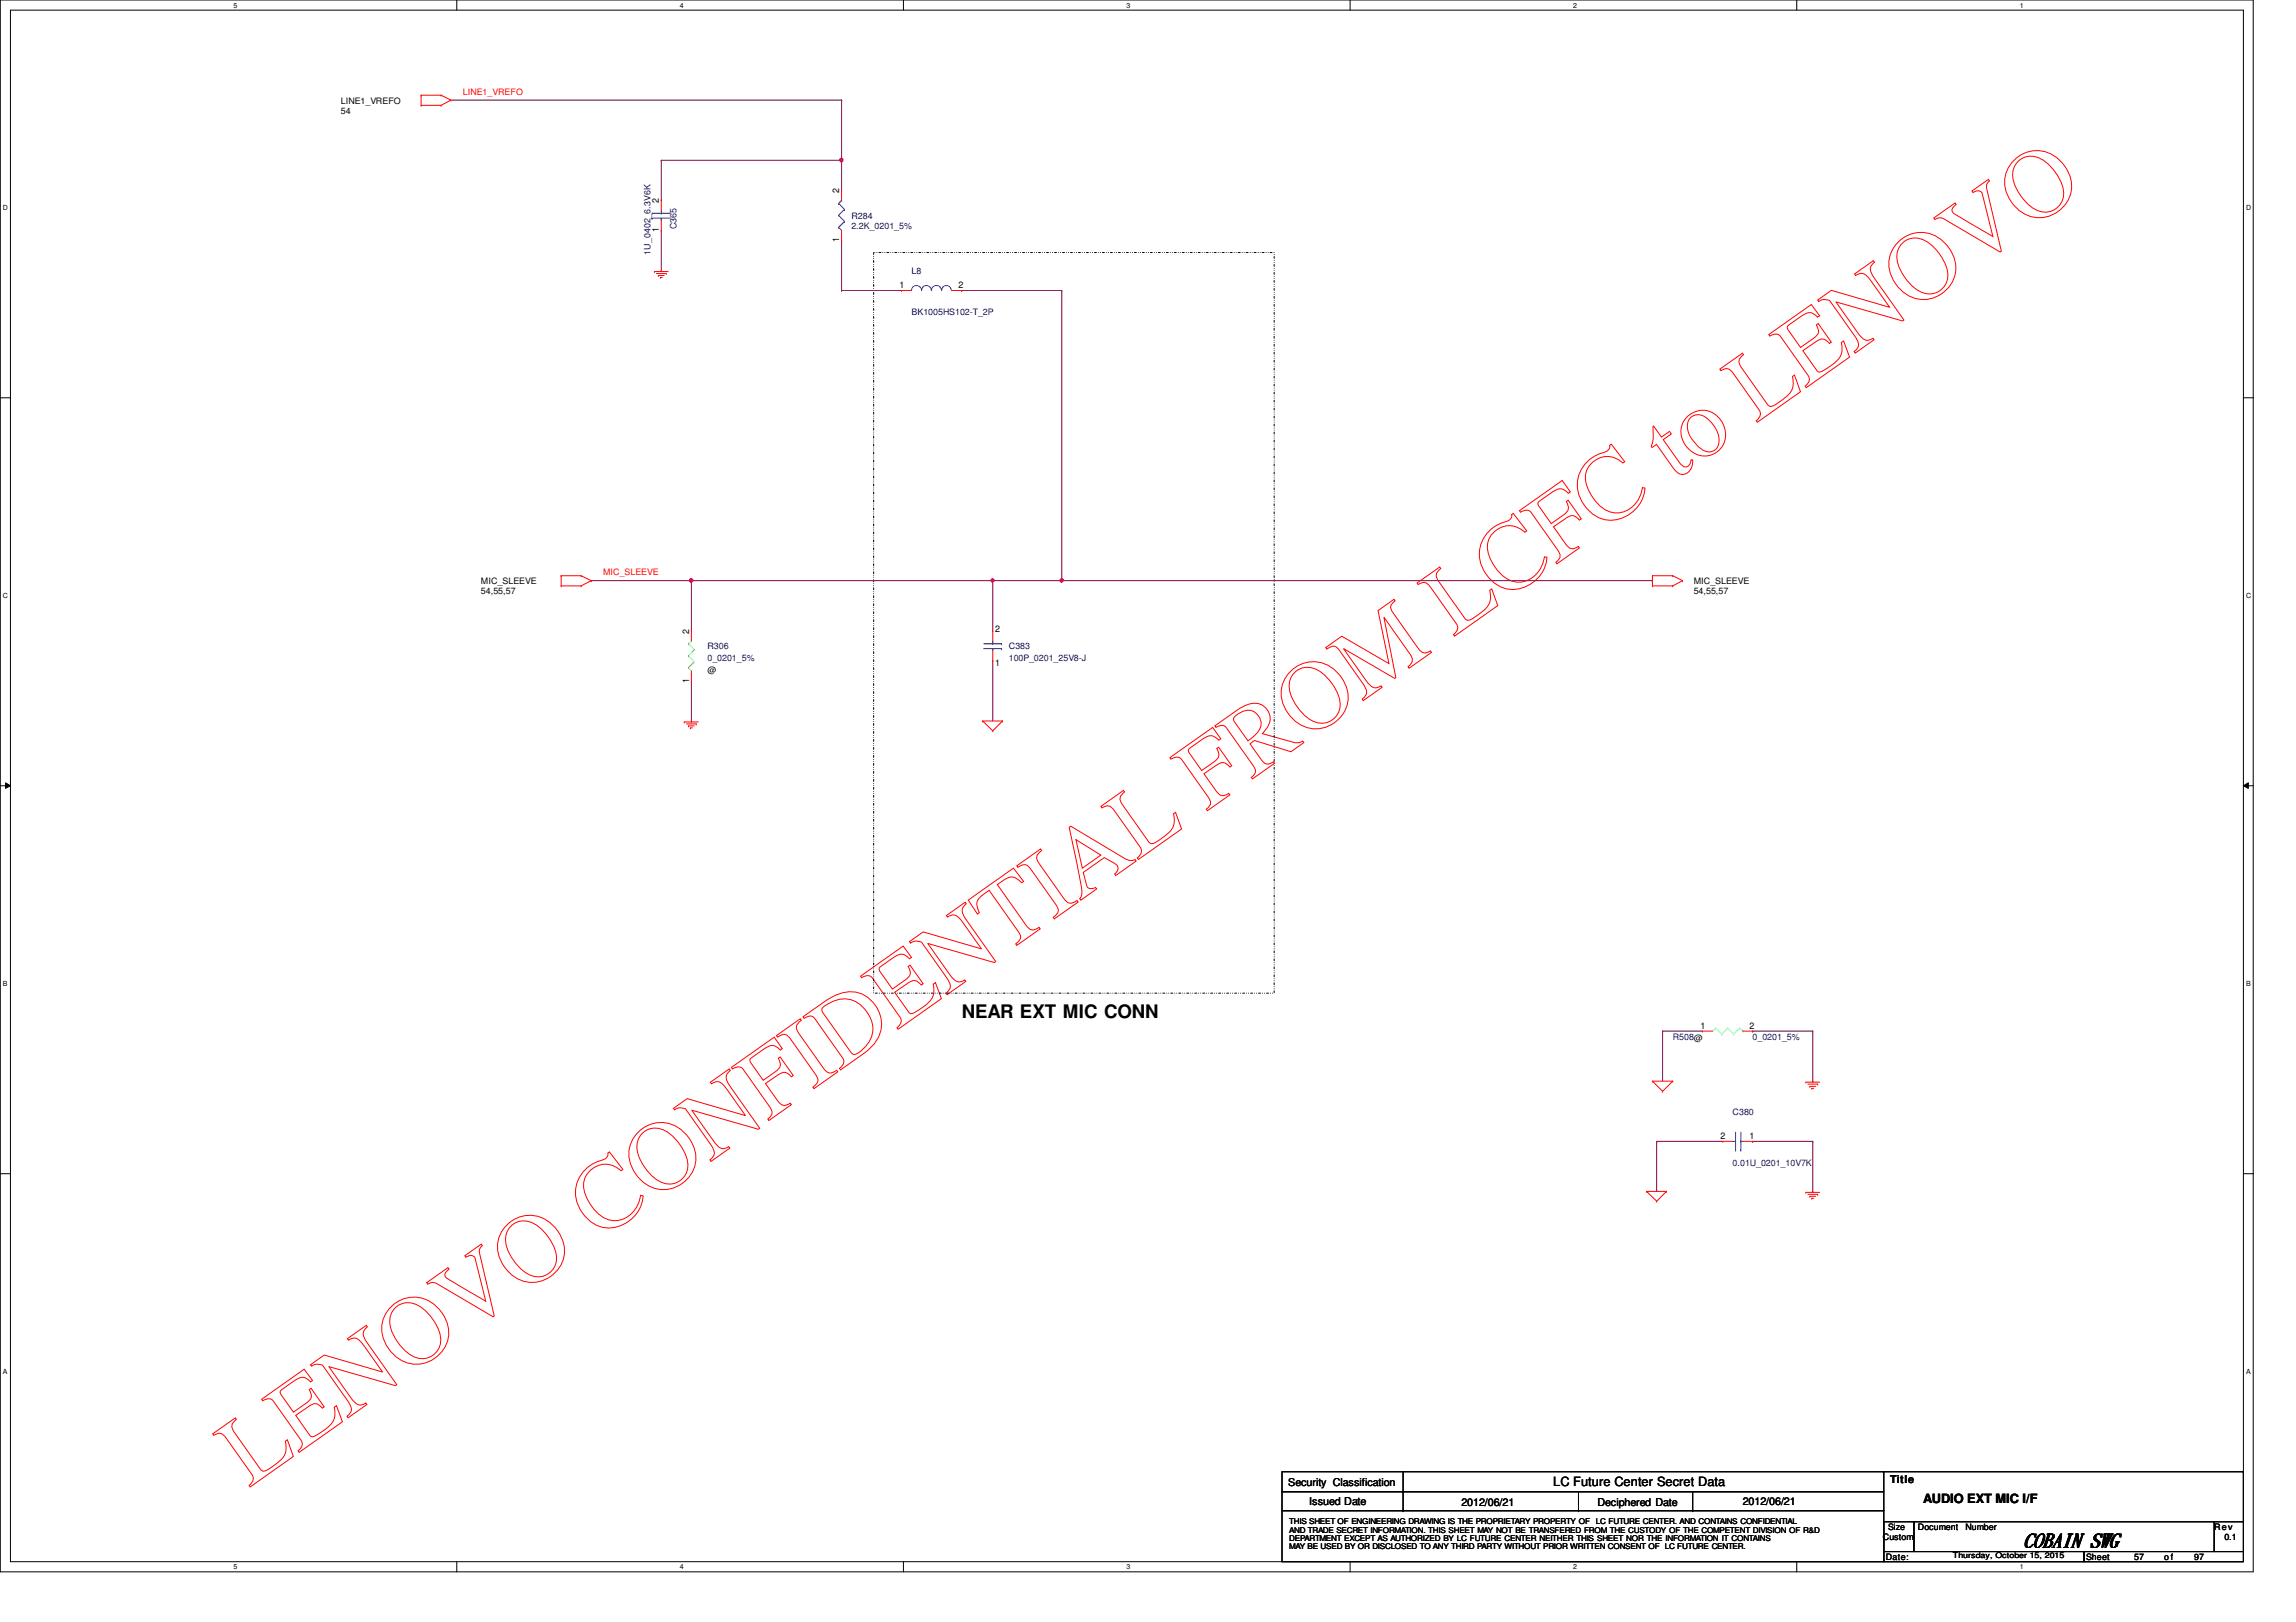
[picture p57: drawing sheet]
<svg xmlns="http://www.w3.org/2000/svg" width="297mm" height="210mm" viewBox="0 0 297 210" stroke-linecap="round" stroke-linejoin="round" font-family="sans-serif">
<defs><g id="words">
<text font-size="12.7" fill="#f00" x="32.2" y="192.5" transform="rotate(-35 32.2 192.5)">LENOVO CONFIDENTIAL FROM LCFC to LENOVO</text>
<text font-size="2.6" x="261.8" y="200.2">COBAIN SWG</text>
<text font-size="2.4" x="124.4" y="131.8">NEAR EXT MIC CONN</text>
<g font-size="1.7">
<text x="201" y="192.3">LC Future Center Secret Data</text>
<text x="248.8" y="194.6">AUDIO EXT MIC I/F</text>
</g>
<g font-size="1.4">
<text x="244.5" y="191.9">Title</text>
<text x="166.7" y="192.3">Security Classification</text>
<text x="169.4" y="194.7">Issued Date</text>
<text x="189.1" y="194.9">2012/06/21</text>
<text x="206.7" y="194.9">Deciphered Date</text>
<text x="225.5" y="194.7">2012/06/21</text>
</g>
<g font-size="1.2">
<text x="85.3" y="26.3" transform="rotate(-90 85.3 26.3)">2</text>
<text x="108.6" y="25" transform="rotate(-90 108.6 25)">2</text>
<text x="85.3" y="30.1" transform="rotate(-90 85.3 30.1)">1</text>
<text x="108.6" y="31.3" transform="rotate(-90 108.6 31.3)">1</text>
<text x="116.4" y="37.3">1</text>
<text x="124" y="37.3">2</text>
<text x="89.2" y="82" transform="rotate(-90 89.2 82)">2</text>
<text x="128.7" y="81.8">2</text>
<text x="89.2" y="88.3" transform="rotate(-90 89.2 88.3)">1</text>
<text x="128.7" y="86.2">1</text>
<text x="220" y="133.1">1</text>
<text x="226.4" y="133.1">2</text>
<text x="222.6" y="147.4">2</text>
<text x="226.4" y="147.4">1</text>
</g>
<g font-size="1.1">
<text x="44.1" y="13.4">LINE1_VREFO</text>
<text x="44.1" y="14.7">54</text>
<text x="62.2" y="75.6">MIC_SLEEVE</text>
<text x="62.2" y="76.9">54,55,57</text>
<text x="219.1" y="75.6">MIC_SLEEVE</text>
<text x="219.1" y="76.9">54,55,57</text>
<text x="91.5" y="87.1">@</text>
<text x="243.6" y="199.3">Custom</text>
<text x="244" y="201.9">Date:</text>
<text x="244.3" y="198">Size</text>
<text x="248.1" y="198">Document</text>
<text x="254.3" y="198">Number</text>
<text x="269.9" y="201.9">Sheet</text>
<text x="276.1" y="201.9">57</text>
<text x="280" y="201.9">o f</text>
<text x="283.9" y="201.9">97</text>
<text x="286.5" y="198">Rev</text>
<text x="287.8" y="199.3">0.1</text>
</g>
<g font-size="1.1" fill="#f00">
<text x="59.9" y="12.3">LINE1_VREFO</text>
<text x="78" y="74.5">MIC_SLEEVE</text>
</g>
<g font-size="1.1" fill="#000080">
<text x="87.5" y="29.7" transform="rotate(-90 87.5 29.7)">C365</text>
<text x="110.1" y="28.3">R284</text>
<text x="110.1" y="29.6">2.2K_0201_5%</text>
<text x="84.2" y="32.9" transform="rotate(-90 84.2 32.9)">1U_0402_6.3V6K</text>
<text x="117.9" y="35.4">L8</text>
<text x="117.9" y="40.8">BK1005HS102-T_2P</text>
<text x="91.5" y="84">R306</text>
<text x="91.5" y="85.6">0_0201_5%</text>
<text x="130.5" y="84">C383</text>
<text x="130.5" y="85.6">100P_0201_25V8-J</text>
<text x="216.4" y="134.5">R508@</text>
<text x="226.7" y="134.5">0_0201_5%</text>
<text x="224.2" y="144.3">C380</text>
<text x="224.2" y="150.9">0.01U_0201_10V7K</text>
</g>
<g font-size="1">
<text x="166.8" y="197.3">THIS SHEET OF ENGINEERING DRAWING IS THE PROPRIETARY PROPERTY OF</text>
<text x="206.5" y="197.3">LC FUTURE CENTER. AND CONTAINS CONFIDENTIAL</text>
<text x="166.8" y="198.3">AND TRADE SECRET INFORMATION. THIS SHEET MAY NOT BE TRANSFERED FROM THE CUSTODY OF THE COMPETENT DIVISION OF R&amp;D</text>
<text x="166.8" y="199.4">DEPARTMENT EXCEPT AS AUTHORIZED BY LC FUTURE CENTER NEITHER THIS SHEET NOR THE INFORMATION IT CONTAINS</text>
<text x="166.8" y="200.4">MAY BE USED BY OR DISCLOSED TO ANY THIRD PARTY WITHOUT PRIOR WRITTEN CONSENT OF LC FUTURE CENTER.</text>
<text x="252.6" y="201.7">Thursday, October 15, 2015</text>
</g>
<g font-size=".9">
<text x="30.2" y="1">5</text>
<text x="88" y="1">4</text>
<text x="145.8" y="1">3</text>
<text x="203.5" y="1">2</text>
<text x="261.3" y="1">1</text>
<text x=".4" y="27.2">D</text>
<text x="290.6" y="27.2">D</text>
<text x=".4" y="77.3">C</text>
<text x="290.6" y="77.3">C</text>
<text x=".4" y="127.6">B</text>
<text x="290.6" y="127.6">B</text>
<text x=".4" y="177.8">A</text>
<text x="290.6" y="177.8">A</text>
<text x="30.2" y="203.1">5</text>
<text x="88" y="203.1">4</text>
<text x="145.8" y="203.1">3</text>
<text x="203.5" y="203.1">2</text>
<text x="261.3" y="203.1">1</text>
</g>
</g></defs>
<path d="M0 0h291.5v203.4h-291.5zM1.4 1.3h288.8v200.8h-288.8z" fill="none" stroke="#000" stroke-width=".13"/>
<g fill="#fff">
<path d="M30.2 .2h.5v1h-.5z"/>
<path d="M30.2 202.3h.5v1h-.5z"/>
</g>
<path d="M59.1 0v1.3M59.1 202.1v1.3" fill="none" stroke="#000" stroke-width=".13"/>
<g fill="#fff">
<path d="M88 .2h.5v1h-.5z"/>
<path d="M88 202.3h.5v1h-.5z"/>
</g>
<path d="M116.9 0v1.3M116.9 202.1v1.3" fill="none" stroke="#000" stroke-width=".13"/>
<g fill="#fff">
<path d="M145.8 .2h.5v1h-.5z"/>
<path d="M145.8 202.3h.5v1h-.5z"/>
</g>
<path d="M174.7 0v1.3M174.7 202.1v1.3" fill="none" stroke="#000" stroke-width=".13"/>
<g fill="#fff">
<path d="M203.5 .2h.5v1h-.5z"/>
<path d="M203.5 202.3h.5v1h-.5z"/>
</g>
<path d="M232.4 0v1.3M232.4 202.1v1.3" fill="none" stroke="#000" stroke-width=".13"/>
<g fill="#fff">
<path d="M261.3 .2h.5v1h-.5z"/>
<path d="M261.3 202.3h.5v1h-.5z"/>
<path d="M.4 26.4h.6v1h-.6z"/>
<path d="M290.6 26.4h.6v1h-.6z"/>
<path d="M.4 76.5h.6v1.1h-.6z"/>
<path d="M290.6 76.5h.6v1.1h-.6z"/>
</g>
<path d="M0 51.5h1.4M290.2 51.5h1.3" fill="none" stroke="#000" stroke-width=".13"/>
<g fill="#fff">
<path d="M.4 126.7h.6v1.1h-.6z"/>
<path d="M290.6 126.7h.6v1.1h-.6z"/>
</g>
<path d="M0 101.7h1.4M.7 101.3l.7 .4-.7 .3zM290.2 101.7l.7-.4v.7zM290.2 101.7h1.3" fill="none" stroke="#000" stroke-width=".13"/>
<path d="M.7 101.3l.7 .4-.7 .3zM290.2 101.7l.7-.4v.7z" fill="#000"/>
<g fill="#fff">
<path d="M.4 177h.5v1h-.5z"/>
<path d="M290.6 177h.5v1h-.5z"/>
</g>
<path d="M0 151.9h1.4M290.2 151.9h1.3" fill="none" stroke="#000" stroke-width=".13"/>
<path d="M113 32.7h51.8v95.8h-51.8z" fill="none" stroke="#000" stroke-width=".13" stroke-dasharray=".3 .3 0 .3 0 .3"/>
<path d="M89.4 75.1h.1M89.4 75.1h39M128.4 75.1h.1M128.4 75.1v6.5M215.1 133.4h.1M215.1 133.4v6.5M215.1 133.4h5.2M226.7 133.4h.1M226.7 133.4h7.8" fill="none" stroke="#800040" stroke-width=".13"/>
<path d="M128.2 74.9h.4v.2v.2l-.2 .1-.2-.1z" fill-rule="evenodd" fill="#f0f"/>
<path d="M128.2 74.9h.4v.2v.2l-.2 .1-.2-.1z" fill="none" stroke="#f0f" stroke-width=".13"/>
<path d="M89.3 74.9h.3l.1 .2-.1 .2-.2 .1-.1-.1z" fill-rule="evenodd" fill="#f0f"/>
<path d="M89.3 74.9h.3l.1 .2-.1 .2-.2 .1-.1-.1z" fill="none" stroke="#f0f" stroke-width=".13"/>
<path d="M137.4 75.1h76.4M213.8 75.1h.1M128.4 85.5h.1M128.4 85.5v7.8" fill="none" stroke="#800040" stroke-width=".13"/>
<path d="M137.2 74.9h.3l.1 .2-.1 .2-.2 .1-.1-.1z" fill-rule="evenodd" fill="#f0f"/>
<path d="M137.2 74.9h.3l.1 .2-.1 .2-.2 .1-.1-.1z" fill="none" stroke="#f0f" stroke-width=".13"/>
<g fill="none" stroke="#800040" stroke-width=".13">
<path d="M58.3 13h50.6M108.9 13h.1M108.9 13v11.6M85.6 20.7h.1M85.6 20.7h23.3M108.9 31.1h.1M108.9 37.6h.1M108.9 20.7h.1M108.9 31.1v6.5M108.9 37.6h7.7M124.4 37.6h.1M124.4 37.6h13"/>
<path d="M137.4 37.6h.1M137.4 37.6v37.5h-9M128.4 75.1h.1"/>
</g>
<path d="M108.7 20.5h.3l.1 .2-.1 .2-.2 .1-.1-.1z" fill-rule="evenodd" fill="#f0f"/>
<path d="M108.7 20.5h.3l.1 .2-.1 .2-.2 .1-.1-.1z" fill="none" stroke="#f0f" stroke-width=".13"/>
<g fill="none" stroke="#800040" stroke-width=".13">
<path d="M85.6 29.8h.1M85.6 20.7h.1M85.6 20.7v5.2M85.6 29.8v5.2M76.5 75.1h.1M76.5 75.1h12.9M89.4 75.1h.1M89.4 75.1v6.5M89.4 93.3h.1M89.4 88.1v5.2M234.5 133.4h.1M234.5 133.4v6.5"/>
<path d="M214.3 147.7h.1M214.3 147.7v6.5M214.3 147.7h8.6M226.7 147.7h.1M226.7 147.7h7.8M234.5 147.7h.1M234.5 147.7v6.5"/>
</g>
<g fill="none" stroke="#f00" stroke-width=".13">
<path d="M54.5 12.3h.1M54.5 13.6h.1M54.5 12.3h2.6M54.5 12.3v1.3M54.5 13.6h2.6M57.1 12.3h.1M57.1 13.6h.1M57.1 12.3l1.2 .7M58.3 13h.1M58.3 13l-1.2 .6M84.7 35.1h.1M84.7 35.1h1.7"/>
<path d="M84.9 35.4h1.3M85.2 35.6h.1M85.2 35.6h.7M85.4 35.9h.1M85.4 35.9h.3M85.6 35h.1M85.6 29.8h.1M85.6 25.9h.1M85.6 25.9v1.3M85.6 28.5v1.3M85.6 35v.1M86.2 35.4h.1"/>
<path d="M108.9 31.1h.1M108.9 24.6h.1M108.9 24.6v1.3M108.9 29.8v1.3M116.6 37.6h.1M116.6 37.6h1.3M123.1 37.6h1.3M124.4 37.6h.1M72.6 74.5h.1M72.6 75.8h.1M72.6 74.5h2.6M72.6 75.8h2.6"/>
<path d="M72.6 74.5v1.3M75.2 74.5h.1M75.2 75.8h.1M75.2 74.5l1.3 .6M76.5 75.1h.1M76.5 75.1l-1.3 .7M213.8 74.5h.1M213.8 75.8h.1M213.8 74.5h2.6M213.8 74.5v1.3M213.8 75.8h2.6M216.4 74.5h.1"/>
<path d="M216.4 75.8h.1M216.4 74.5l1.3 .6M217.7 75.1h.1M217.7 75.1l-1.3 .7M88.5 93.4h.1M88.5 93.4h1.8M88.8 93.7h1.3M89.1 93.9h.1M89.1 93.9h.7M89.3 94.2h.1M89.3 94.2h.3M89.4 93.3h.1"/>
<path d="M89.4 88.1h.1M89.4 81.6h.1M89.4 81.6v1.3M89.4 86.8v1.3M89.4 93.3v.1M90.1 93.7h.1M127.1 93.3h.1M127.1 93.3h2.6M127.1 93.3l1.3 1.3M128.4 94.6h.1M128.4 85.5h.1M128.4 81.6h.1"/>
<path d="M128.4 81.6v1.3M128.4 84.2v1.3M129.7 93.3h.1M129.7 93.3l-1.3 1.3M213.8 139.9h.1M213.8 139.9h2.6M213.8 139.9l1.3 1.3M216.4 139.9h.1M216.4 139.9l-1.3 1.3M220.3 133.4h.1M220.3 133.4h1.3M225.5 133.4h1.2"/>
<path d="M226.7 133.4h.1M234.5 139.9h.1M234.5 139.9v.1M213 154.2h.1M213 154.2h2.6M213 154.2l1.3 1.2M214.3 155.4h.1M215.1 141.2h.1M215.6 154.2h.1M215.6 154.2l-1.3 1.2M222.9 147.7h.1M222.9 147.7h1.3"/>
<path d="M225.5 147.7h1.2M226.7 147.7h.1M233.6 140h.1M233.6 154.3h.1M233.6 140h1.8M233.6 154.3h1.8M233.9 140.3h1.3M233.9 154.6h1.3M234.1 140.6h.1M234.1 154.8h.1M234.1 140.6h.8M234.1 154.8h.8"/>
<path d="M234.4 140.8h.1M234.4 155.1h.1M234.4 140.8h.3M234.4 155.1h.3M234.5 154.2h.1M234.5 154.2v.1M235.2 140.3h.1M235.2 154.6h.1"/>
</g>
<g fill="none" stroke="#000" stroke-width=".13">
<path d="M165.9 190.5h77.8v2.5h-77.8zM165.9 193h77.8v2.5h-77.8zM165.9 195.5h77.8v6.6h-77.8zM181.5 193h.1M181.5 195.5h.1M181.5 190.5v5M204.2 195.5h.1M204.2 193v2.5M219 195.5h.1M219 193v2.5M243.6 190.5h46.6M243.7 196.9h3.9v3.9h-3.9z"/>
<path d="M247.6 196.9h38.9v3.9h-38.9zM286.5 196.9h3.7v3.9h-3.7zM290.2 190.5h.1M290.2 190.5v6.4M243.7 200.8h25.9v1.3h-25.9zM269.6 200.8h20.6v1.3h-20.6z"/>
</g>
<path d="M89.1 86.4h.1M89.1 84.9h.1M89.1 83.3h.1M89.1 86.4l.3 .4M89.1 84.9l.7 .7M89.1 83.3l.7 .8M89.4 82.9h.1M89.4 82.9l-.3 .4M89.8 85.6h.1M89.8 84.1h.1M89.8 85.6l-.7 .8M89.8 84.1l-.7 .8" fill="none" stroke="#00ff80" stroke-width=".13"/>
<g fill="none" stroke="#00f" stroke-width=".13">
<path d="M84.4 27.6h.1M84.4 28.2h.1M84.4 27.6h2.3M84.4 28.2h2.3M85.6 28.2h.1M85.6 27.6h.1M85.6 27.2v.4M85.6 28.2v.3M108.5 29.4h.1M108.5 27.9h.1M108.5 26.3h.1M108.5 29.4l.4 .4"/>
<path d="M108.5 27.9l.8 .8M108.5 26.3l.8 .8M108.9 25.9h.1M108.9 25.9l-.4 .4M109.3 28.7h.1M109.3 27.1h.1M109.3 28.7l-.8 .7M109.3 27.1l-.8 .8M119.2 37.5a.64 .64 0 0 0-.6-.6 .64 .64 0 0 0-.7 .7M120.5 37.5a.61 .61 0 0 0-.7-.5 .61 .61 0 0 0-.6 .6M121.8 37.5a.64 .64 0 0 0-.7-.5 .64 .64 0 0 0-.6 .6M123.1 37.5a.61 .61 0 0 0-.7-.5 .61 .61 0 0 0-.6 .6"/>
<path d="M127.3 83.3h2.3M127.3 83.9h2.3M128.4 83.9h.1M128.4 83.3h.1M128.4 82.9v.4M128.4 83.9v.3M129.6 83.3h.1M129.6 83.9h.1M224.2 147.7h.3M224.5 148.8h.1M224.5 147.7h.1M224.5 146.5v2.3"/>
<path d="M225.2 147.7h.1M225.2 148.8h.1M225.2 147.7h.3M225.2 146.5v2.3"/>
</g>
<path d="M222 133.1h.1M222 133.1l-.4 .3M222 133.1l.8 .7M222.8 133.8h.1M223.5 133.1h.1M223.5 133.1l-.7 .7M223.5 133.1l.8 .7M224.3 133.8h.1M225.1 133.1h.1M225.1 133.1l-.8 .7M225.1 133.1l.4 .3M225.5 133.4h.1" fill="none" stroke="#80ff80" stroke-width=".13"/>
<path d="M128.2 74.9h.4v.2v.2l-.2 .1-.2-.1z" fill-rule="evenodd" fill="#f0f"/>
<path d="M128.2 74.9h.4v.2v.2l-.2 .1-.2-.1z" fill="none" stroke="#f0f" stroke-width=".13"/>
<path d="M89.3 74.9h.3l.1 .2-.1 .2-.2 .1-.1-.1z" fill-rule="evenodd" fill="#f0f"/>
<path d="M89.3 74.9h.3l.1 .2-.1 .2-.2 .1-.1-.1z" fill="none" stroke="#f0f" stroke-width=".13"/>
<path d="M137.2 74.9h.3l.1 .2-.1 .2-.2 .1-.1-.1z" fill-rule="evenodd" fill="#f0f"/>
<path d="M137.2 74.9h.3l.1 .2-.1 .2-.2 .1-.1-.1z" fill="none" stroke="#f0f" stroke-width=".13"/>
<path d="M108.7 20.5h.3l.1 .2-.1 .2-.2 .1-.1-.1z" fill-rule="evenodd" fill="#f0f"/>
<path d="M108.7 20.5h.3l.1 .2-.1 .2-.2 .1-.1-.1z" fill="none" stroke="#f0f" stroke-width=".13"/>
<use href="#words"/>
</svg>
